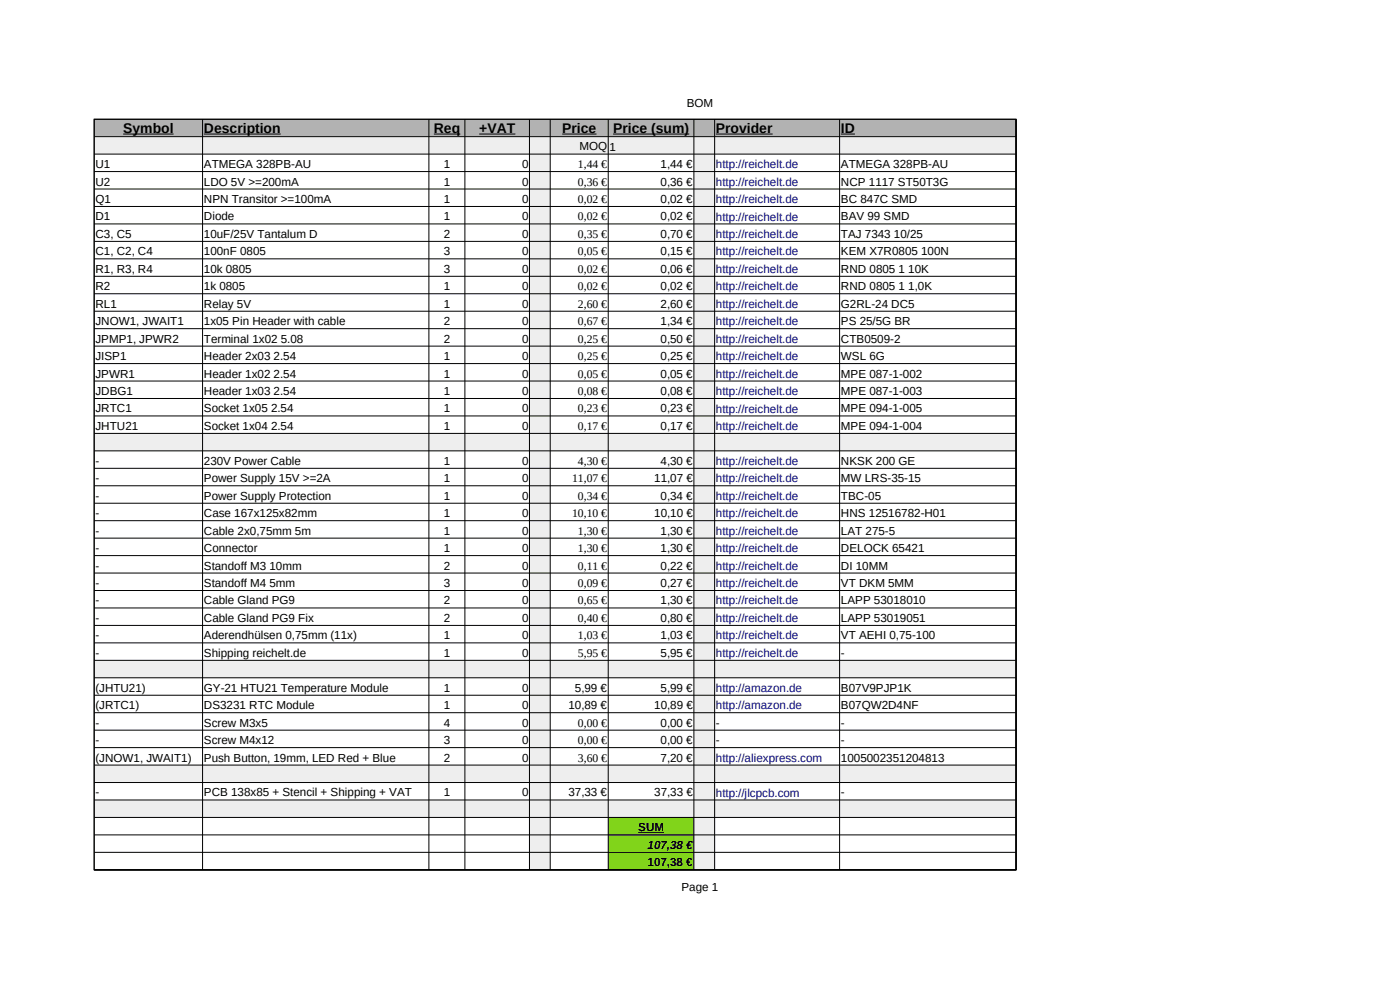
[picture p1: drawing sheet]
<svg xmlns="http://www.w3.org/2000/svg" width="297mm" height="210mm" viewBox="0 0 297 210" stroke-linecap="round" stroke-linejoin="round" font-family="sans-serif">
<defs><g id="words">
<g font-size="3">
<text x="26.1" y="28.2">Symbol</text>
<text x="43.3" y="28.2">Description</text>
<text x="92" y="28.2">Req</text>
<text x="101.7" y="28.2">+VAT</text>
<text x="119.3" y="28.2">Price</text>
<text x="130.1" y="28.2">Price (sum)</text>
<text x="151.9" y="28.2">Provider</text>
<text x="178.4" y="28.2">ID</text>
</g>
<g font-size="2.5">
<text x="145.7" y="22.6">BOM</text>
<text x="20.3" y="35.7">U1</text>
<text x="43.3" y="35.7">ATMEGA 328PB-AU</text>
<text x="94.2" y="35.7">1</text>
<text x="110.7" y="35.7">0</text>
<text x="122.6" y="35.7">1,44 €</text>
<text x="122.9" y="31.7">MOQ</text>
<text x="129.3" y="32">1</text>
<text x="140.1" y="35.7">1,44 €</text>
<text x="178.4" y="35.7">ATMEGA 328PB-AU</text>
<text x="20.3" y="39.4">U2</text>
<text x="43.3" y="39.4">LDO 5V &gt;=200mA</text>
<text x="94.2" y="39.4">1</text>
<text x="110.7" y="39.4">0</text>
<text x="122.6" y="39.4">0,36 €</text>
<text x="140.1" y="39.4">0,36 €</text>
<text x="178.4" y="39.4">NCP 1117 ST50T3G</text>
<text x="20.3" y="43.1">Q1</text>
<text x="20.3" y="46.7">D1</text>
<text x="43.3" y="43.1">NPN Transitor &gt;=100mA</text>
<text x="43.3" y="46.7">Diode</text>
<text x="94.2" y="43.1">1</text>
<text x="94.2" y="46.7">1</text>
<text x="110.7" y="43.1">0</text>
<text x="110.7" y="46.7">0</text>
<text x="122.6" y="43.1">0,02 €</text>
<text x="122.6" y="46.7">0,02 €</text>
<text x="140.1" y="43.1">0,02 €</text>
<text x="140.1" y="46.7">0,02 €</text>
<text x="178.4" y="43.1">BC 847C SMD</text>
<text x="178.4" y="46.7">BAV 99 SMD</text>
<text x="20.3" y="50.4">C3, C5</text>
<text x="43.3" y="50.4">10uF/25V Tantalum D</text>
<text x="94.2" y="50.4">2</text>
<text x="110.7" y="50.4">0</text>
<text x="122.6" y="50.4">0,35 €</text>
<text x="140.1" y="50.4">0,70 €</text>
<text x="178.4" y="50.4">TAJ 7343 10/25</text>
<text x="20.3" y="54.2">C1, C2, C4</text>
<text x="20.3" y="57.9">R1, R3, R4</text>
<text x="43.3" y="54.2">100nF 0805</text>
<text x="43.3" y="57.9">10k 0805</text>
<text x="94.2" y="54.2">3</text>
<text x="94.2" y="57.9">3</text>
<text x="110.7" y="54.2">0</text>
<text x="110.7" y="57.9">0</text>
<text x="122.6" y="54.2">0,05 €</text>
<text x="122.6" y="57.9">0,02 €</text>
<text x="140.1" y="54.2">0,15 €</text>
<text x="140.1" y="57.9">0,06 €</text>
<text x="178.4" y="54.2">KEM X7R0805 100N</text>
<text x="178.4" y="57.9">RND 0805 1 10K</text>
<text x="20.3" y="61.6">R2</text>
<text x="20.3" y="65.3">RL1</text>
<text x="43.3" y="61.6">1k 0805</text>
<text x="43.3" y="65.3">Relay 5V</text>
<text x="94.2" y="61.6">1</text>
<text x="94.2" y="65.3">1</text>
<text x="110.7" y="61.6">0</text>
<text x="110.7" y="65.3">0</text>
<text x="122.6" y="61.6">0,02 €</text>
<text x="122.6" y="65.3">2,60 €</text>
<text x="140.1" y="61.6">0,02 €</text>
<text x="140.1" y="65.3">2,60 €</text>
<text x="178.4" y="61.6">RND 0805 1 1,0K</text>
<text x="178.4" y="65.3">G2RL-24 DC5</text>
<text x="20.3" y="69">JNOW1, JWAIT1</text>
<text x="43.3" y="69">1x05 Pin Header with cable</text>
<text x="94.2" y="69">2</text>
<text x="110.7" y="69">0</text>
<text x="122.6" y="69">0,67 €</text>
<text x="140.1" y="69">1,34 €</text>
<text x="178.4" y="69">PS 25/5G BR</text>
<text x="20.3" y="72.7">JPMP1, JPWR2</text>
<text x="20.3" y="76.4">JISP1</text>
<text x="43.3" y="72.7">Terminal 1x02 5.08</text>
<text x="43.3" y="76.4">Header 2x03 2.54</text>
<text x="94.2" y="72.7">2</text>
<text x="94.2" y="76.4">1</text>
<text x="110.7" y="72.7">0</text>
<text x="110.7" y="76.4">0</text>
<text x="122.6" y="72.7">0,25 €</text>
<text x="122.6" y="76.4">0,25 €</text>
<text x="140.1" y="72.7">0,50 €</text>
<text x="140.1" y="76.4">0,25 €</text>
<text x="178.4" y="72.7">CTB0509-2</text>
<text x="178.4" y="76.4">WSL 6G</text>
<text x="20.3" y="80.1">JPWR1</text>
<text x="20.3" y="83.8">JDBG1</text>
<text x="43.3" y="80.1">Header 1x02 2.54</text>
<text x="43.3" y="83.8">Header 1x03 2.54</text>
<text x="94.2" y="80.1">1</text>
<text x="94.2" y="83.8">1</text>
<text x="110.7" y="80.1">0</text>
<text x="110.7" y="83.8">0</text>
<text x="122.6" y="80.1">0,05 €</text>
<text x="122.6" y="83.8">0,08 €</text>
<text x="140.1" y="80.1">0,05 €</text>
<text x="140.1" y="83.8">0,08 €</text>
<text x="178.4" y="80.1">MPE 087-1-002</text>
<text x="178.4" y="83.8">MPE 087-1-003</text>
<text x="20.3" y="87.5">JRTC1</text>
<text x="43.3" y="87.5">Socket 1x05 2.54</text>
<text x="94.2" y="87.5">1</text>
<text x="110.7" y="87.5">0</text>
<text x="122.6" y="87.5">0,23 €</text>
<text x="140.1" y="87.5">0,23 €</text>
<text x="178.4" y="87.5">MPE 094-1-005</text>
<text x="20.3" y="91.2">JHTU21</text>
<text x="43.3" y="91.2">Socket 1x04 2.54</text>
<text x="94.2" y="91.2">1</text>
<text x="110.7" y="91.2">0</text>
<text x="122.6" y="91.2">0,17 €</text>
<text x="140.1" y="91.2">0,17 €</text>
<text x="178.4" y="91.2">MPE 094-1-004</text>
<text x="20.3" y="98.6">-</text>
<text x="43.3" y="98.6">230V Power Cable</text>
<text x="94.2" y="98.6">1</text>
<text x="110.7" y="98.6">0</text>
<text x="122.6" y="98.6">4,30 €</text>
<text x="140.1" y="98.6">4,30 €</text>
<text x="178.4" y="98.6">NKSK 200 GE</text>
<text x="20.3" y="102.3">-</text>
<text x="20.3" y="106">-</text>
<text x="43.3" y="102.3">Power Supply 15V &gt;=2A</text>
<text x="43.3" y="106">Power Supply Protection</text>
<text x="94.2" y="102.3">1</text>
<text x="94.2" y="106">1</text>
<text x="110.7" y="102.3">0</text>
<text x="110.7" y="106">0</text>
<text x="121.4" y="102.3">11,07 €</text>
<text x="122.6" y="106">0,34 €</text>
<text x="138.8" y="102.3">11,07 €</text>
<text x="140.1" y="106">0,34 €</text>
<text x="178.4" y="102.3">MW LRS-35-15</text>
<text x="178.4" y="106">TBC-05</text>
<text x="20.3" y="109.7">-</text>
<text x="20.3" y="113.4">-</text>
<text x="43.3" y="109.7">Case 167x125x82mm</text>
<text x="43.3" y="113.4">Cable 2x0,75mm 5m</text>
<text x="94.2" y="109.7">1</text>
<text x="94.2" y="113.4">1</text>
<text x="110.7" y="109.7">0</text>
<text x="110.7" y="113.4">0</text>
<text x="121.4" y="109.7">10,10 €</text>
<text x="122.6" y="113.4">1,30 €</text>
<text x="138.8" y="109.7">10,10 €</text>
<text x="140.1" y="113.4">1,30 €</text>
<text x="178.4" y="109.7">HNS 12516782-H01</text>
<text x="178.4" y="113.4">LAT 275-5</text>
<text x="20.3" y="117.1">-</text>
<text x="43.3" y="117.1">Connector</text>
<text x="94.2" y="117.1">1</text>
<text x="110.7" y="117.1">0</text>
<text x="122.6" y="117.1">1,30 €</text>
<text x="140.1" y="117.1">1,30 €</text>
<text x="178.4" y="117.1">DELOCK 65421</text>
<text x="20.3" y="120.8">-</text>
<text x="20.3" y="124.5">-</text>
<text x="43.3" y="120.8">Standoff M3 10mm</text>
<text x="43.3" y="124.5">Standoff M4 5mm</text>
<text x="94.2" y="120.8">2</text>
<text x="94.2" y="124.5">3</text>
<text x="110.7" y="120.8">0</text>
<text x="110.7" y="124.5">0</text>
<text x="122.6" y="120.8">0,11 €</text>
<text x="122.6" y="124.5">0,09 €</text>
<text x="140.1" y="120.8">0,22 €</text>
<text x="140.1" y="124.5">0,27 €</text>
<text x="178.4" y="120.8">DI 10MM</text>
<text x="178.4" y="124.5">VT DKM 5MM</text>
<text x="20.3" y="128.2">-</text>
<text x="20.3" y="131.9">-</text>
<text x="43.3" y="128.2">Cable Gland PG9</text>
<text x="43.3" y="131.9">Cable Gland PG9 Fix</text>
<text x="94.2" y="128.2">2</text>
<text x="94.2" y="131.9">2</text>
<text x="110.7" y="128.2">0</text>
<text x="110.7" y="131.9">0</text>
<text x="122.6" y="128.2">0,65 €</text>
<text x="122.6" y="131.9">0,40 €</text>
<text x="140.1" y="128.2">1,30 €</text>
<text x="140.1" y="131.9">0,80 €</text>
<text x="178.4" y="128.2">LAPP 53018010</text>
<text x="178.4" y="131.9">LAPP 53019051</text>
<text x="20.3" y="135.6">-</text>
<text x="43.3" y="135.6">Aderendhülsen 0,75mm (11x)</text>
<text x="94.2" y="135.6">1</text>
<text x="110.7" y="135.6">0</text>
<text x="122.6" y="135.6">1,03 €</text>
<text x="140.1" y="135.6">1,03 €</text>
<text x="178.4" y="135.6">VT AEHI 0,75-100</text>
<text x="20.3" y="139.3">-</text>
<text x="43.3" y="139.3">Shipping reichelt.de</text>
<text x="94.2" y="139.3">1</text>
<text x="110.7" y="139.3">0</text>
<text x="122.6" y="139.3">5,95 €</text>
<text x="140.1" y="139.3">5,95 €</text>
<text x="178.4" y="139.3">-</text>
<text x="20.3" y="146.8">(JHTU21)</text>
<text x="43.3" y="146.8">GY-21 HTU21 Temperature Module</text>
<text x="94.2" y="146.8">1</text>
<text x="110.7" y="146.8">0</text>
<text x="122" y="146.8">5,99 €</text>
<text x="140.1" y="146.8">5,99 €</text>
<text x="178.4" y="146.8">B07V9PJP1K</text>
<text x="20.3" y="154.2">-</text>
<text x="20.3" y="150.5">(JRTC1)</text>
<text x="43.3" y="150.5">DS3231 RTC Module</text>
<text x="43.3" y="154.2">Screw M3x5</text>
<text x="94.2" y="150.5">1</text>
<text x="94.2" y="154.2">4</text>
<text x="110.7" y="150.5">0</text>
<text x="110.7" y="154.2">0</text>
<text x="120.6" y="150.5">10,89 €</text>
<text x="122.6" y="154.2">0,00 €</text>
<text x="138.8" y="150.5">10,89 €</text>
<text x="140.1" y="154.2">0,00 €</text>
<text x="151.9" y="154.2">-</text>
<text x="178.4" y="150.5">B07QW2D4NF</text>
<text x="178.4" y="154.2">-</text>
<text x="20.3" y="157.8">-</text>
<text x="20.3" y="161.5">(JNOW1, JWAIT1)</text>
<text x="43.3" y="157.8">Screw M4x12</text>
<text x="43.3" y="161.5">Push Button, 19mm, LED Red + Blue</text>
<text x="94.2" y="157.8">3</text>
<text x="94.2" y="161.5">2</text>
<text x="110.7" y="157.8">0</text>
<text x="110.7" y="161.5">0</text>
<text x="122.6" y="157.8">0,00 €</text>
<text x="122.6" y="161.5">3,60 €</text>
<text x="140.1" y="157.8">0,00 €</text>
<text x="140.1" y="161.5">7,20 €</text>
<text x="151.9" y="157.8">-</text>
<text x="178.4" y="157.8">-</text>
<text x="178.4" y="161.5">1005002351204813</text>
<text x="20.3" y="168.9">-</text>
<text x="43.3" y="168.9">PCB 138x85 + Stencil + Shipping + VAT</text>
<text x="94.2" y="168.9">1</text>
<text x="110.7" y="168.9">0</text>
<text x="120.6" y="168.9">37,33 €</text>
<text x="138.8" y="168.9">37,33 €</text>
<text x="178.4" y="168.9">-</text>
<text x="135.4" y="176.4">SUM</text>
<text x="137.4" y="180.1">107,38 €</text>
<text x="137.4" y="183.8">107,38 €</text>
<text x="144.6" y="189">Page 1</text>
</g>
<g font-size="2.5" fill="#000080">
<text x="151.9" y="35.7">http://reichelt.de</text>
<text x="151.9" y="39.4">http://reichelt.de</text>
<text x="151.9" y="43.1">http://reichelt.de</text>
<text x="151.9" y="46.8">http://reichelt.de</text>
<text x="151.9" y="50.5">http://reichelt.de</text>
<text x="151.9" y="54.2">http://reichelt.de</text>
<text x="151.9" y="57.9">http://reichelt.de</text>
<text x="151.9" y="61.6">http://reichelt.de</text>
<text x="151.9" y="65.3">http://reichelt.de</text>
<text x="151.9" y="69">http://reichelt.de</text>
<text x="151.9" y="72.7">http://reichelt.de</text>
<text x="151.9" y="76.4">http://reichelt.de</text>
<text x="151.9" y="80.1">http://reichelt.de</text>
<text x="151.9" y="83.8">http://reichelt.de</text>
<text x="151.9" y="87.5">http://reichelt.de</text>
<text x="151.9" y="91.2">http://reichelt.de</text>
<text x="151.9" y="98.6">http://reichelt.de</text>
<text x="151.9" y="102.3">http://reichelt.de</text>
<text x="151.9" y="106">http://reichelt.de</text>
<text x="151.9" y="109.7">http://reichelt.de</text>
<text x="151.9" y="113.4">http://reichelt.de</text>
<text x="151.9" y="117.1">http://reichelt.de</text>
<text x="151.9" y="120.8">http://reichelt.de</text>
<text x="151.9" y="124.5">http://reichelt.de</text>
<text x="151.9" y="128.2">http://reichelt.de</text>
<text x="151.9" y="131.9">http://reichelt.de</text>
<text x="151.9" y="135.6">http://reichelt.de</text>
<text x="151.9" y="139.3">http://reichelt.de</text>
<text x="151.9" y="146.8">http://amazon.de</text>
<text x="151.9" y="150.5">http://amazon.de</text>
<text x="151.9" y="161.6">http://aliexpress.com</text>
<text x="151.9" y="169">http://jlcpcb.com</text>
</g>
</g></defs>
<path d="M20 25.3h195.5v3.7h-195.5z" fill-rule="evenodd" fill="#b2b2b2"/>
<g fill="#eee">
<path d="M20 29h195.5v3.7h-195.5z" fill-rule="evenodd"/>
<path d="M112.3 32.7h4.4v59.2h-4.4z" fill-rule="evenodd"/>
<path d="M147.2 32.7h4.4v59.2h-4.4z" fill-rule="evenodd"/>
<path d="M20 91.9h195.5v3.7h-195.5z" fill-rule="evenodd"/>
<path d="M112.3 95.6h4.4v44.5h-4.4z" fill-rule="evenodd"/>
<path d="M147.2 95.6h4.4v44.5h-4.4z" fill-rule="evenodd"/>
<path d="M20 140.1h195.5v3.7h-195.5z" fill-rule="evenodd"/>
<path d="M112.3 143.8h4.4v18.5h-4.4z" fill-rule="evenodd"/>
<path d="M147.2 143.8h4.4v18.5h-4.4z" fill-rule="evenodd"/>
<path d="M20 162.3h195.5v3.7h-195.5z" fill-rule="evenodd"/>
<path d="M112.3 166h4.4v3.7h-4.4z" fill-rule="evenodd"/>
<path d="M147.2 166h4.4v3.7h-4.4z" fill-rule="evenodd"/>
<path d="M20 169.7h195.5v3.7h-195.5z" fill-rule="evenodd"/>
<path d="M112.3 173.4h4.4v3.7h-4.4z" fill-rule="evenodd"/>
</g>
<path d="M129 173.4h18.2v3.7h-18.2z" fill-rule="evenodd" fill="#81d41a"/>
<g fill="#eee">
<path d="M147.2 173.4h4.4v3.7h-4.4z" fill-rule="evenodd"/>
<path d="M112.3 177.1h4.4v3.7h-4.4z" fill-rule="evenodd"/>
</g>
<path d="M129 177.1h18.2v3.7h-18.2z" fill-rule="evenodd" fill="#81d41a"/>
<g fill="#eee">
<path d="M147.2 177.1h4.4v3.7h-4.4z" fill-rule="evenodd"/>
<path d="M112.3 180.8h4.4v3.7h-4.4z" fill-rule="evenodd"/>
</g>
<path d="M129 180.8h18.2v3.7h-18.2z" fill-rule="evenodd" fill="#81d41a"/>
<path d="M147.2 180.8h4.4v3.7h-4.4z" fill-rule="evenodd" fill="#eee"/>
<g fill="none" stroke="#000" stroke-width=".21">
<path d="M20 25.3h195.5v159.2h-195.5zM20 25.3h195.6v159.3l-195.6-.1zM20 29h195.5M20 32.7h195.5M20 36.4h195.5M26.1 28.4h10.7M43 25.3v159.2M43.3 28.4h16.2M91 25.3v159.2M92 28.4h5.6M98.6 25.3v159.2M101.7 28.4h7.6"/>
<path d="M112.3 25.3v159.2M116.7 25.3v159.2M119.3 28.4h7.2M129 25.3v159.2M130.1 28.4h16.1M147.2 25.3v159.2M151.6 25.3v159.2M151.9 28.4h12M178.1 25.3v159.2M178.4 28.4h3M215.5 25.3v159.2h-195.5M20 40.1h195.5"/>
<path d="M20 43.8h195.5M20 47.5h195.5M20 51.2h195.5M20 54.9h195.5M20 58.6h195.5M20 62.3h195.5M20 66h195.5M20 69.7h195.5M20 73.4h195.5M20 77.1h195.5M20 80.8h195.5M20 84.5h195.5"/>
<path d="M20 88.2h195.5M20 91.9h195.5M20 95.6h195.5M20 99.3h195.5M20 103h195.5M20 106.8h195.5M20 110.5h195.5M20 114.2h195.5M20 117.9h195.5M20 121.6h195.5M20 125.3h195.5M20 129h195.5"/>
<path d="M20 132.7h195.5M20 136.4h195.5M20 140.1h195.5M20 143.8h195.5M20 147.5h195.5M20 151.2h195.5M20 154.9h195.5M20 158.6h195.5M20 162.3h195.5M20 166h195.5M20 169.7h195.5M20 173.4h195.5"/>
<path d="M20 177.1h195.5M135.4 176.6h5.5M20 180.8h195.5"/>
</g>
<use href="#words"/>
</svg>
